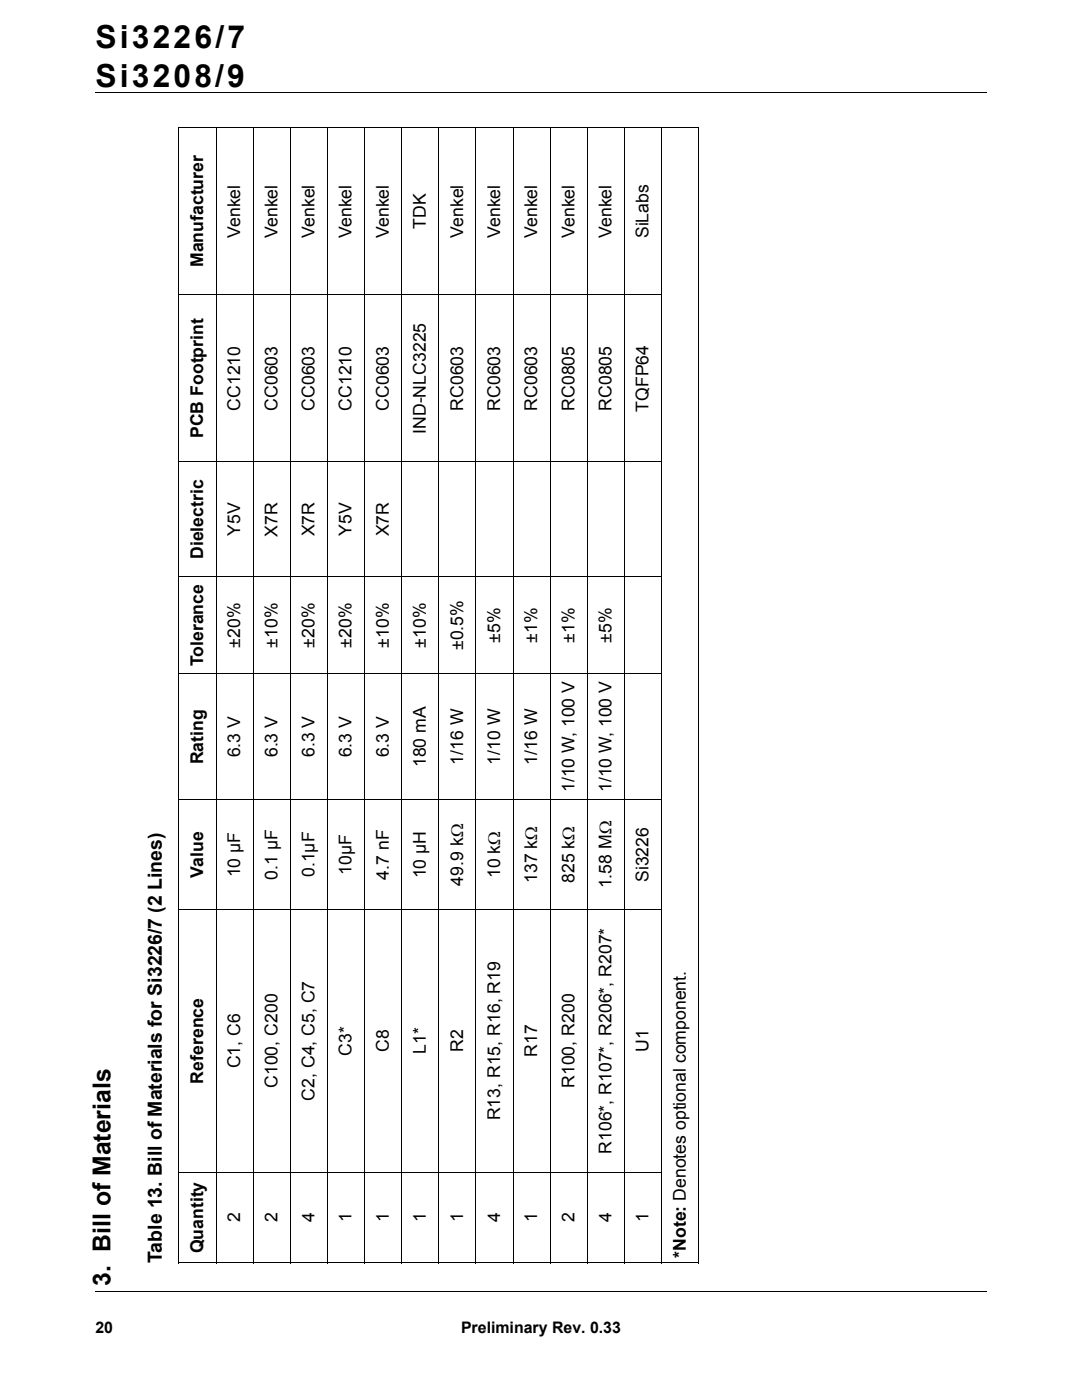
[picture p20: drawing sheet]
<svg xmlns="http://www.w3.org/2000/svg" width="216mm" height="279mm" viewBox="0 0 216 279" stroke-linecap="round" stroke-linejoin="round" font-family="sans-serif">
<defs><g id="words">
<g font-size="6.3">
<text x="19" y="9.5">Si3226/7</text>
<text x="19" y="17.3">Si3208/9</text>
</g>
<text font-size="4.9" x="22.1" y="256.6" transform="rotate(-90 22.1 256.6)">3. Bill of Materials</text>
<text font-size="3.9" x="32.3" y="252.1" transform="rotate(-90 32.3 252.1)">Table 13. Bill of Materials for Si3226/7 (2 Lines)</text>
<g font-size="3.5">
<text x="47.9" y="47.5" transform="rotate(-90 47.9 47.5)">Venkel</text>
<text x="55.4" y="47.5" transform="rotate(-90 55.4 47.5)">Venkel</text>
<text x="62.8" y="47.5" transform="rotate(-90 62.8 47.5)">Venkel</text>
<text x="70.2" y="47.5" transform="rotate(-90 70.2 47.5)">Venkel</text>
<text x="77.6" y="47.5" transform="rotate(-90 77.6 47.5)">Venkel</text>
<text x="85" y="45.7" transform="rotate(-90 85 45.7)">TDK</text>
<text x="92.4" y="47.5" transform="rotate(-90 92.4 47.5)">Venkel</text>
<text x="99.8" y="47.5" transform="rotate(-90 99.8 47.5)">Venkel</text>
<text x="107.2" y="47.5" transform="rotate(-90 107.2 47.5)">Venkel</text>
<text x="114.6" y="47.5" transform="rotate(-90 114.6 47.5)">Venkel</text>
<text x="122" y="47.5" transform="rotate(-90 122 47.5)">Venkel</text>
<text x="129.4" y="47.6" transform="rotate(-90 129.4 47.6)">SiLabs</text>
<text x="40.5" y="53.3" transform="rotate(-90 40.5 53.3)">Manufacturer</text>
<text x="47.9" y="82" transform="rotate(-90 47.9 82)">CC1210</text>
<text x="55.4" y="82" transform="rotate(-90 55.4 82)">CC0603</text>
<text x="62.8" y="82" transform="rotate(-90 62.8 82)">CC0603</text>
<text x="70.2" y="82" transform="rotate(-90 70.2 82)">CC1210</text>
<text x="77.6" y="82" transform="rotate(-90 77.6 82)">CC0603</text>
<text x="92.4" y="82" transform="rotate(-90 92.4 82)">RC0603</text>
<text x="99.8" y="82" transform="rotate(-90 99.8 82)">RC0603</text>
<text x="107.2" y="82" transform="rotate(-90 107.2 82)">RC0603</text>
<text x="114.6" y="82" transform="rotate(-90 114.6 82)">RC0805</text>
<text x="122" y="82" transform="rotate(-90 122 82)">RC0805</text>
<text x="129.4" y="82.2" transform="rotate(-90 129.4 82.2)">TQFP64</text>
<text x="40.5" y="87.5" transform="rotate(-90 40.5 87.5)">PCB Footprint</text>
<text x="85" y="86.6" transform="rotate(-90 85 86.6)">IND-NLC3225</text>
<text x="47.9" y="107" transform="rotate(-90 47.9 107)">Y5V</text>
<text x="55.4" y="107.1" transform="rotate(-90 55.4 107.1)">X7R</text>
<text x="62.8" y="107.1" transform="rotate(-90 62.8 107.1)">X7R</text>
<text x="70.2" y="107" transform="rotate(-90 70.2 107)">Y5V</text>
<text x="77.6" y="107.1" transform="rotate(-90 77.6 107.1)">X7R</text>
<text x="40.5" y="111.6" transform="rotate(-90 40.5 111.6)">Dielectric</text>
<text x="47.9" y="129.3" transform="rotate(-90 47.9 129.3)">±20%</text>
<text x="55.4" y="129.3" transform="rotate(-90 55.4 129.3)">±10%</text>
<text x="62.8" y="129.2" transform="rotate(-90 62.8 129.2)">±20%</text>
<text x="70.2" y="129.3" transform="rotate(-90 70.2 129.3)">±20%</text>
<text x="77.6" y="129.3" transform="rotate(-90 77.6 129.3)">±10%</text>
<text x="85" y="129.3" transform="rotate(-90 85 129.3)">±10%</text>
<text x="92.4" y="129.7" transform="rotate(-90 92.4 129.7)">±0.5%</text>
<text x="99.8" y="128.3" transform="rotate(-90 99.8 128.3)">±5%</text>
<text x="107.2" y="128.3" transform="rotate(-90 107.2 128.3)">±1%</text>
<text x="114.6" y="128.3" transform="rotate(-90 114.6 128.3)">±1%</text>
<text x="122" y="128.3" transform="rotate(-90 122 128.3)">±5%</text>
<text x="40.5" y="133" transform="rotate(-90 40.5 133)">Tolerance</text>
<text x="40.5" y="152.5" transform="rotate(-90 40.5 152.5)">Rating</text>
<text x="47.9" y="151.1" transform="rotate(-90 47.9 151.1)">6.3 V</text>
<text x="55.4" y="151.1" transform="rotate(-90 55.4 151.1)">6.3 V</text>
<text x="62.8" y="151.1" transform="rotate(-90 62.8 151.1)">6.3 V</text>
<text x="70.2" y="151.1" transform="rotate(-90 70.2 151.1)">6.3 V</text>
<text x="77.6" y="151.1" transform="rotate(-90 77.6 151.1)">6.3 V</text>
<text x="85" y="153.1" transform="rotate(-90 85 153.1)">180 mA</text>
<text x="92.4" y="152.6" transform="rotate(-90 92.4 152.6)">1/16 W</text>
<text x="99.8" y="152.6" transform="rotate(-90 99.8 152.6)">1/10 W</text>
<text x="107.2" y="152.6" transform="rotate(-90 107.2 152.6)">1/16 W</text>
<text x="114.6" y="158.1" transform="rotate(-90 114.6 158.1)">1/10 W, 100 V</text>
<text x="122" y="158.1" transform="rotate(-90 122 158.1)">1/10 W, 100 V</text>
<text x="40.5" y="175.2" transform="rotate(-90 40.5 175.2)">Value</text>
<text x="47.9" y="175.1" transform="rotate(-90 47.9 175.1)">10 µF</text>
<text x="55.4" y="175.6" transform="rotate(-90 55.4 175.6)">0.1 µF</text>
<text x="62.8" y="175.1" transform="rotate(-90 62.8 175.1)">0.1µF</text>
<text x="70.2" y="174.6" transform="rotate(-90 70.2 174.6)">10µF</text>
<text x="77.6" y="175.6" transform="rotate(-90 77.6 175.6)">4.7 nF</text>
<text x="85" y="175.3" transform="rotate(-90 85 175.3)">10 µH</text>
<text x="92.4" y="176.7" transform="rotate(-90 92.4 176.7)">49.9 kΩ</text>
<text x="99.8" y="175.2" transform="rotate(-90 99.8 175.2)">10 kΩ</text>
<text x="107.2" y="176.2" transform="rotate(-90 107.2 176.2)">137 kΩ</text>
<text x="114.6" y="176.2" transform="rotate(-90 114.6 176.2)">825 kΩ</text>
<text x="122" y="177.3" transform="rotate(-90 122 177.3)">1.58 MΩ</text>
<text x="129.4" y="176" transform="rotate(-90 129.4 176)">Si3226</text>
<text x="77.6" y="210" transform="rotate(-90 77.6 210)">C8</text>
<text x="92.4" y="210" transform="rotate(-90 92.4 210)">R2</text>
<text x="129.4" y="210" transform="rotate(-90 129.4 210)">U1</text>
<text x="47.9" y="213.2" transform="rotate(-90 47.9 213.2)">C1, C6</text>
<text x="70.2" y="210.7" transform="rotate(-90 70.2 210.7)">C3*</text>
<text x="85" y="210.4" transform="rotate(-90 85 210.4)">L1*</text>
<text x="107.2" y="210.9" transform="rotate(-90 107.2 210.9)">R17</text>
<text x="40.5" y="216.2" transform="rotate(-90 40.5 216.2)">Reference</text>
<text x="55.4" y="217.1" transform="rotate(-90 55.4 217.1)">C100, C200</text>
<text x="62.8" y="219.7" transform="rotate(-90 62.8 219.7)">C2, C4, C5, C7</text>
<text x="114.6" y="217.1" transform="rotate(-90 114.6 217.1)">R100, R200</text>
<text x="99.8" y="223.6" transform="rotate(-90 99.8 223.6)">R13, R15, R16, R19</text>
<text x="122" y="230.3" transform="rotate(-90 122 230.3)">R106*, R107*, R206*, R207*</text>
<text x="47.9" y="244" transform="rotate(-90 47.9 244)">2</text>
<text x="55.4" y="244" transform="rotate(-90 55.4 244)">2</text>
<text x="62.8" y="244" transform="rotate(-90 62.8 244)">4</text>
<text x="70.2" y="244" transform="rotate(-90 70.2 244)">1</text>
<text x="77.6" y="244" transform="rotate(-90 77.6 244)">1</text>
<text x="85" y="244" transform="rotate(-90 85 244)">1</text>
<text x="92.4" y="244" transform="rotate(-90 92.4 244)">1</text>
<text x="99.8" y="244" transform="rotate(-90 99.8 244)">4</text>
<text x="107.2" y="244" transform="rotate(-90 107.2 244)">1</text>
<text x="114.6" y="244" transform="rotate(-90 114.6 244)">2</text>
<text x="122" y="244" transform="rotate(-90 122 244)">4</text>
<text x="129.4" y="244" transform="rotate(-90 129.4 244)">1</text>
<text x="40.5" y="250.1" transform="rotate(-90 40.5 250.1)">Quantity</text>
<text x="136.8" y="251" transform="rotate(-90 136.8 251)">*Note: Denotes optional component.</text>
</g>
<g font-size="3.2">
<text x="19" y="266">20</text>
<text x="92" y="266">Preliminary Rev. 0.33</text>
</g>
</g></defs>
<path d="M19 18.4h177.8M19.1 257.8h177.8" fill="none" stroke="#000" stroke-width=".2"/>
<path d="M166.7 259.5h30.7v14.7h-30.7z" fill="#fff"/>
<g fill="none" stroke="#000" stroke-width=".2">
<path d="M35.7 25.4v226.7M35.8 25.5h103.5M43.1 25.4v226.7M50.5 25.4v226.7M57.9 25.4v226.7M65.3 25.4v226.7M72.7 25.4v226.7M80.2 25.4v226.7M87.6 25.4v226.7M95 25.4v226.7M102.4 25.4v226.7M109.8 25.4v226.7"/>
<path d="M117.2 25.4v226.7M124.6 25.4v226.7M132 25.4v226.7M139.4 25.4v226.7M35.6 58.8h96.5M35.6 92.2h96.5M35.6 115.1h96.5M35.6 134.4h96.5M35.6 159.6h96.5M35.6 181.5h96.5M35.6 233.9h96.5M35.8 252.1h103.5"/>
</g>
<use href="#words"/>
</svg>
